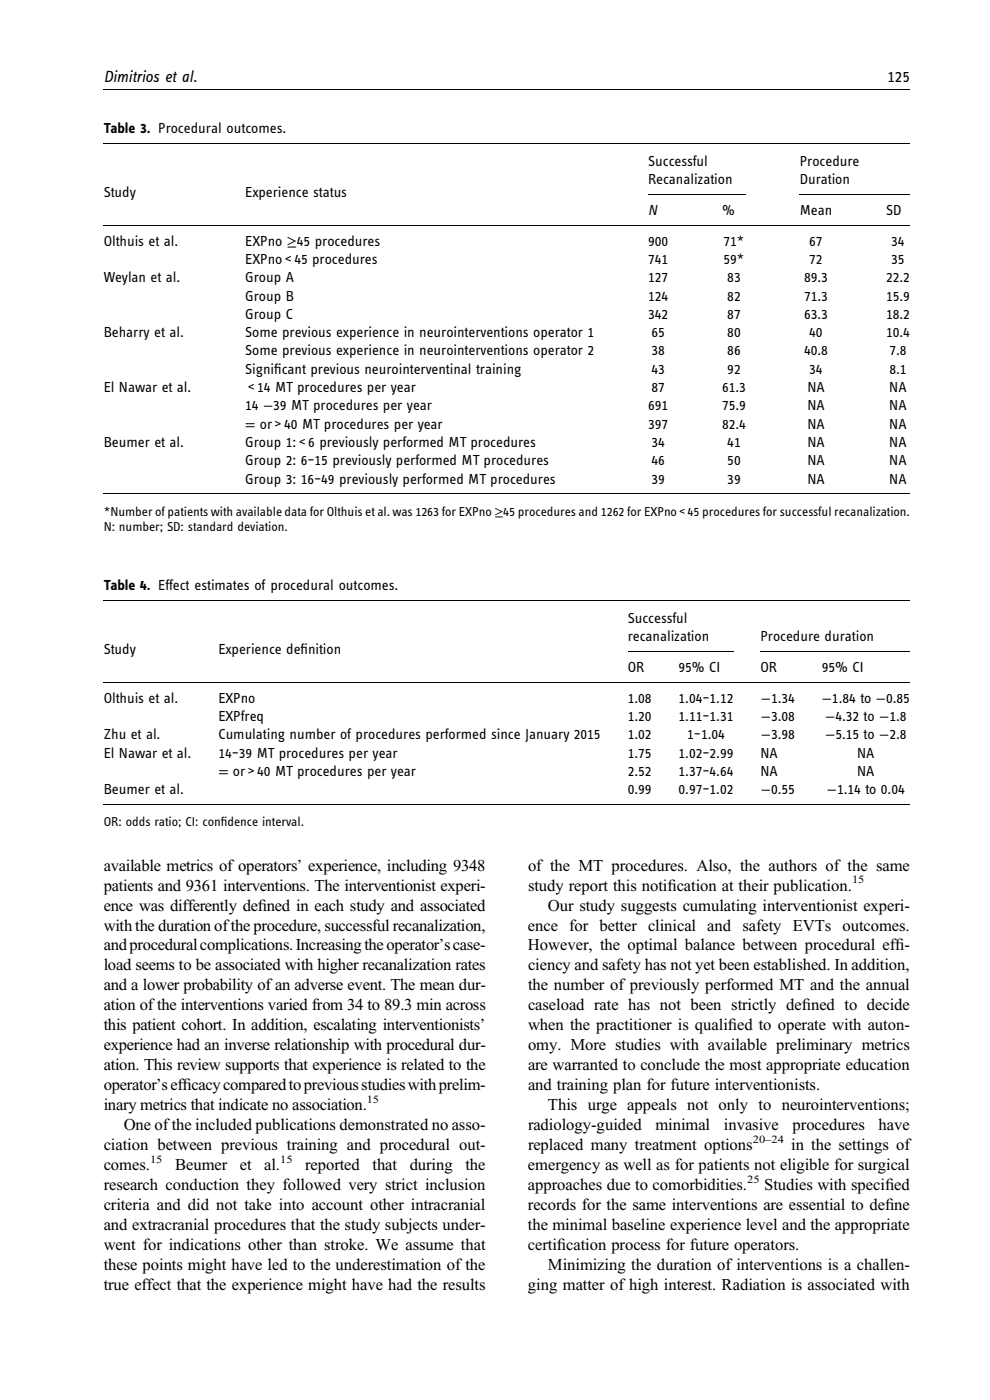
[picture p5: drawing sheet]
<svg xmlns="http://www.w3.org/2000/svg" width="210mm" height="297mm" viewBox="0 0 210 297" stroke-linecap="round" stroke-linejoin="round" font-family="sans-serif">
<defs><g id="words">
<g font-size="3.5">
<text x="22" y="17.5">Dimitrios et al.</text>
<text x="188.3" y="17.5">125</text>
<text x="22" y="184.7">available metrics of operators’ experience, including 9348</text>
<text x="112" y="184.7">of the MT procedures. Also, the authors of the same</text>
<text x="22" y="188.9">patients and 9361 interventions. The interventionist experi-</text>
<text x="112" y="188.9">study report this notifcation at their publication.</text>
<text x="141.6" y="188.9">i</text>
<text x="22" y="193.2">ence was differently defned in each study and associated</text>
<text x="22" y="197.4">with the duration ofthe procedure, successful recanalization,</text>
<text x="54.7" y="193.2">i</text>
<text x="112" y="197.4">ence for better clinical and safety EVTs outcomes.</text>
<text x="116.2" y="193.2">Our study suggests cumulating interventionist experi-</text>
<text x="22" y="201.6">andproceduralcomplications.Increasingtheoperator’scase-</text>
<text x="112" y="201.6">However, the optimal balance between procedural eff-</text>
<text x="189.9" y="201.6">i</text>
<text x="22" y="205.9">load seems to be associated with higher recanalization rates</text>
<text x="112" y="205.9">ciency and safety has not yet been established. In addition,</text>
<text x="22" y="210.1">and a lower probability ofan adverse event. The mean dur-</text>
<text x="22" y="214.3">ation ofthe interventions varied from 34 to 89.3 min across</text>
<text x="112" y="210.1">the number of previously performed MT and the annual</text>
<text x="112" y="214.3">caseload rate has not been strictly defned to decide</text>
<text x="170.1" y="214.3">i</text>
<text x="22" y="218.6">this patient cohort. In addition, escalating interventionists’</text>
<text x="112" y="218.6">when the practitioner is qualifed to operate with auton-</text>
<text x="154.4" y="218.6">i</text>
<text x="22" y="222.8">experience had an inverse relationship with procedural dur-</text>
<text x="22" y="227">ation. This review supports that experience is related to the</text>
<text x="112" y="222.8">omy. More studies with available preliminary metrics</text>
<text x="112" y="227">are warranted to conclude the most appropriate education</text>
<text x="22" y="231.3">operator’seffcacycomparedtopreviousstudieswithprelim-</text>
<text x="38.7" y="231.3">i</text>
<text x="112" y="231.3">and training plan for future interventionists.</text>
<text x="22" y="235.5">inary metrics that indicate no association.</text>
<text x="26.2" y="239.7">One ofthe included publications demonstrated no asso-</text>
<text x="112" y="239.7">radiology-guided</text>
<text x="116.2" y="235.5">This urge appeals not only to neurointerventions;</text>
<text x="139" y="239.7">minimal</text>
<text x="153.6" y="239.7">invasive</text>
<text x="168.1" y="239.7">procedures</text>
<text x="186.4" y="239.7">have</text>
<text x="22" y="244">ciation between previous training and procedural out-</text>
<text x="112" y="244">replaced many treatment options</text>
<text x="167.8" y="244">in the settings of</text>
<text x="22" y="248.2">comes.</text>
<text x="37.1" y="248.2">Beumer</text>
<text x="50.9" y="248.2">et</text>
<text x="56" y="248.2">al.</text>
<text x="64.7" y="248.2">reported</text>
<text x="79" y="248.2">that</text>
<text x="86.9" y="248.2">during</text>
<text x="98.7" y="248.2">the</text>
<text x="112" y="248.2">emergency as well as for patients not eligible for surgical</text>
<text x="22" y="252.4">research conduction they followed very strict inclusion</text>
<text x="22" y="256.7">criteria and did not take into account other intracranial</text>
<text x="112" y="256.7">records for the same interventions are essential to defne</text>
<text x="112" y="252.4">approaches due to comorbidities.</text>
<text x="162.1" y="252.4">Studies with specifed</text>
<text x="187.7" y="252.4">i</text>
<text x="187.7" y="256.7">i</text>
<text x="22" y="260.9">and extracranial procedures that the study subjects under-</text>
<text x="112" y="260.9">the minimal baseline experience level and the appropriate</text>
<text x="22" y="265.1">went for indications other than stroke. We assume that</text>
<text x="22" y="269.4">these points might have led to the underestimation of the</text>
<text x="112" y="265.1">certifcation process for future operators.</text>
<text x="116.2" y="269.4">Minimizing the duration of interventions is a challen-</text>
<text x="118.1" y="265.1">i</text>
<text x="22" y="273.6">true effect that the experience might have had the results</text>
<text x="112" y="273.6">ging matter of high interest. Radiation is associated with</text>
</g>
<g font-size="3.2">
<text x="22" y="28.1">Table 3. Procedural outcomes.</text>
<text x="137.5" y="35.2">Successful</text>
<text x="169.7" y="35.2">Procedure</text>
<text x="22" y="41.7">Study</text>
<text x="52" y="41.7">Experience status</text>
<text x="137.5" y="39.1">Recanalization</text>
<text x="169.7" y="39.1">Duration</text>
<text x="137.5" y="45.6">N</text>
<text x="153.2" y="45.6">%</text>
<text x="169.7" y="45.6">Mean</text>
<text x="187.9" y="45.6">SD</text>
<text x="22" y="52.1">Olthuis et al.</text>
<text x="52" y="52.1">EXPno ≥45 procedures</text>
<text x="137.5" y="52.1">900</text>
<text x="153.5" y="52.1">71*</text>
<text x="171.7" y="52.1">67</text>
<text x="189.1" y="52.1">34</text>
<text x="22" y="59.9">Weylan et al.</text>
<text x="52" y="59.9">Group A</text>
<text x="52" y="56">EXPno&lt;45 procedures</text>
<text x="137.5" y="56">741</text>
<text x="137.5" y="59.9">127</text>
<text x="153.5" y="56">59*</text>
<text x="154.3" y="59.9">83</text>
<text x="170.6" y="59.9">89.3</text>
<text x="171.7" y="56">72</text>
<text x="187.9" y="59.9">22.2</text>
<text x="189.1" y="56">35</text>
<text x="52" y="63.8">Group B</text>
<text x="137.5" y="63.8">124</text>
<text x="154.3" y="63.8">82</text>
<text x="170.6" y="63.8">71.3</text>
<text x="187.9" y="63.8">15.9</text>
<text x="22" y="71.5">Beharry et al.</text>
<text x="52" y="67.6">Group C</text>
<text x="52" y="71.5">Some previous experience in neurointerventions operator 1</text>
<text x="137.5" y="67.6">342</text>
<text x="138.2" y="71.5">65</text>
<text x="154.3" y="67.6">87</text>
<text x="154.3" y="71.5">80</text>
<text x="170.6" y="67.6">63.3</text>
<text x="171.7" y="71.5">40</text>
<text x="187.9" y="67.6">18.2</text>
<text x="187.9" y="71.5">10.4</text>
<text x="52" y="75.4">Some previous experience in neurointerventions operator 2</text>
<text x="138.2" y="75.4">38</text>
<text x="154.3" y="75.4">86</text>
<text x="170.6" y="75.4">40.8</text>
<text x="188.7" y="75.4">7.8</text>
<text x="22" y="83.2">El Nawar et al.</text>
<text x="52" y="79.3">Signifcant previous neurointerventinal training</text>
<text x="52.6" y="83.2">&lt;14 MT procedures per year</text>
<text x="58.2" y="79.3">i</text>
<text x="138.2" y="79.3">43</text>
<text x="138.2" y="83.2">87</text>
<text x="153.2" y="83.2">61.3</text>
<text x="154.3" y="79.3">92</text>
<text x="171.3" y="83.2">NA</text>
<text x="171.7" y="79.3">34</text>
<text x="188.6" y="83.2">NA</text>
<text x="188.7" y="79.3">8.1</text>
<text x="52" y="87">14 −39 MT procedures per year</text>
<text x="137.5" y="87">691</text>
<text x="153.2" y="87">75.9</text>
<text x="171.3" y="87">NA</text>
<text x="188.6" y="87">NA</text>
<text x="22" y="94.8">Beumer et al.</text>
<text x="52" y="94.8">Group 1: &lt;6 previously performed MT procedures</text>
<text x="52" y="90.9">= or&gt;40 MT procedures per year</text>
<text x="137.5" y="90.9">397</text>
<text x="138.2" y="94.8">34</text>
<text x="153.2" y="90.9">82.4</text>
<text x="154.3" y="94.8">41</text>
<text x="171.3" y="94.8">NA</text>
<text x="171.3" y="90.9">NA</text>
<text x="188.6" y="94.8">NA</text>
<text x="188.6" y="90.9">NA</text>
<text x="52" y="98.7">Group 2: 6–15 previously performed MT procedures</text>
<text x="138.2" y="98.7">46</text>
<text x="154.3" y="98.7">50</text>
<text x="171.3" y="98.7">NA</text>
<text x="188.6" y="98.7">NA</text>
<text x="52" y="102.6">Group 3: 16–49 previously performed MT procedures</text>
<text x="138.2" y="102.6">39</text>
<text x="154.3" y="102.6">39</text>
<text x="171.3" y="102.6">NA</text>
<text x="188.6" y="102.6">NA</text>
<text x="22" y="125.1">Table 4. Effect estimates of procedural outcomes.</text>
<text x="133.2" y="132.2">Successful</text>
<text x="133.2" y="136">recanalization</text>
<text x="161.3" y="136">Procedure duration</text>
<text x="22" y="138.7">Study</text>
<text x="46.3" y="138.7">Experience defnition</text>
<text x="63.8" y="138.7">i</text>
<text x="133.2" y="142.6">OR</text>
<text x="143.9" y="142.6">95% CI</text>
<text x="161.3" y="142.6">OR</text>
<text x="174.3" y="142.6">95% CI</text>
<text x="22" y="149.1">Olthuis et al.</text>
<text x="46.3" y="149.1">EXPno</text>
<text x="133.2" y="149.1">1.08</text>
<text x="143.9" y="149.1">1.04–1.12</text>
<text x="161.4" y="149.1">−1.34</text>
<text x="174.3" y="149.1">−1.84 to −0.85</text>
<text x="46.3" y="153">EXPfreq</text>
<text x="133.2" y="153">1.20</text>
<text x="143.9" y="153">1.11–1.31</text>
<text x="161.4" y="153">−3.08</text>
<text x="175.1" y="153">−4.32 to −1.8</text>
<text x="22" y="160.7">El Nawar et al.</text>
<text x="22" y="156.9">Zhu et al.</text>
<text x="46.3" y="160.7">14–39 MT procedures per year</text>
<text x="46.3" y="156.9">Cumulating number of procedures performed since January 2015</text>
<text x="133.2" y="160.7">1.75</text>
<text x="133.2" y="156.9">1.02</text>
<text x="143.9" y="160.7">1.02–2.99</text>
<text x="145.8" y="156.9">1–1.04</text>
<text x="161.3" y="160.7">NA</text>
<text x="161.4" y="156.9">−3.98</text>
<text x="175.1" y="156.9">−5.15 to −2.8</text>
<text x="181.8" y="160.7">NA</text>
<text x="46.3" y="164.6">= or&gt;40 MT procedures per year</text>
<text x="133.2" y="164.6">2.52</text>
<text x="143.9" y="164.6">1.37–4.64</text>
<text x="161.3" y="164.6">NA</text>
<text x="181.8" y="164.6">NA</text>
<text x="22" y="168.5">Beumer et al.</text>
<text x="133.2" y="168.5">0.99</text>
<text x="143.9" y="168.5">0.97–1.02</text>
<text x="161.4" y="168.5">−0.55</text>
<text x="175.4" y="168.5">−1.14 to 0.04</text>
</g>
<g font-size="2.8">
<text x="22" y="109.4">*Number ofpatients with available data for Olthuis et al.was 1263 for EXPno ≥45 procedures and 1262 for EXPno&lt;45 procedures for successful recanalization.</text>
<text x="22" y="112.7">N: number; SD: standard deviation.</text>
<text x="22" y="175.3">OR: odds ratio; CI: confdence interval.</text>
<text x="46.8" y="175.3">i</text>
</g>
<g font-size="2.4">
<text x="180.7" y="187.4">15</text>
<text x="77.8" y="233.9">15</text>
<text x="159.7" y="242.4">20–24</text>
<text x="31.8" y="246.6">15</text>
<text x="59.4" y="246.6">15</text>
<text x="158.5" y="250.9">25</text>
</g>
</g></defs>
<path d="M22 19h171M22 30.3h171M22 47.8h171M137.5 41.3h20.7M169.7 41.3h23.3M22 104.7h171M22 127.3h171M133.2 138.3h22.4M161.3 138.3h31.7M22 144.8h171M22 170.6h171" fill="none" stroke="#000" stroke-width=".21"/>
<use href="#words"/>
</svg>
